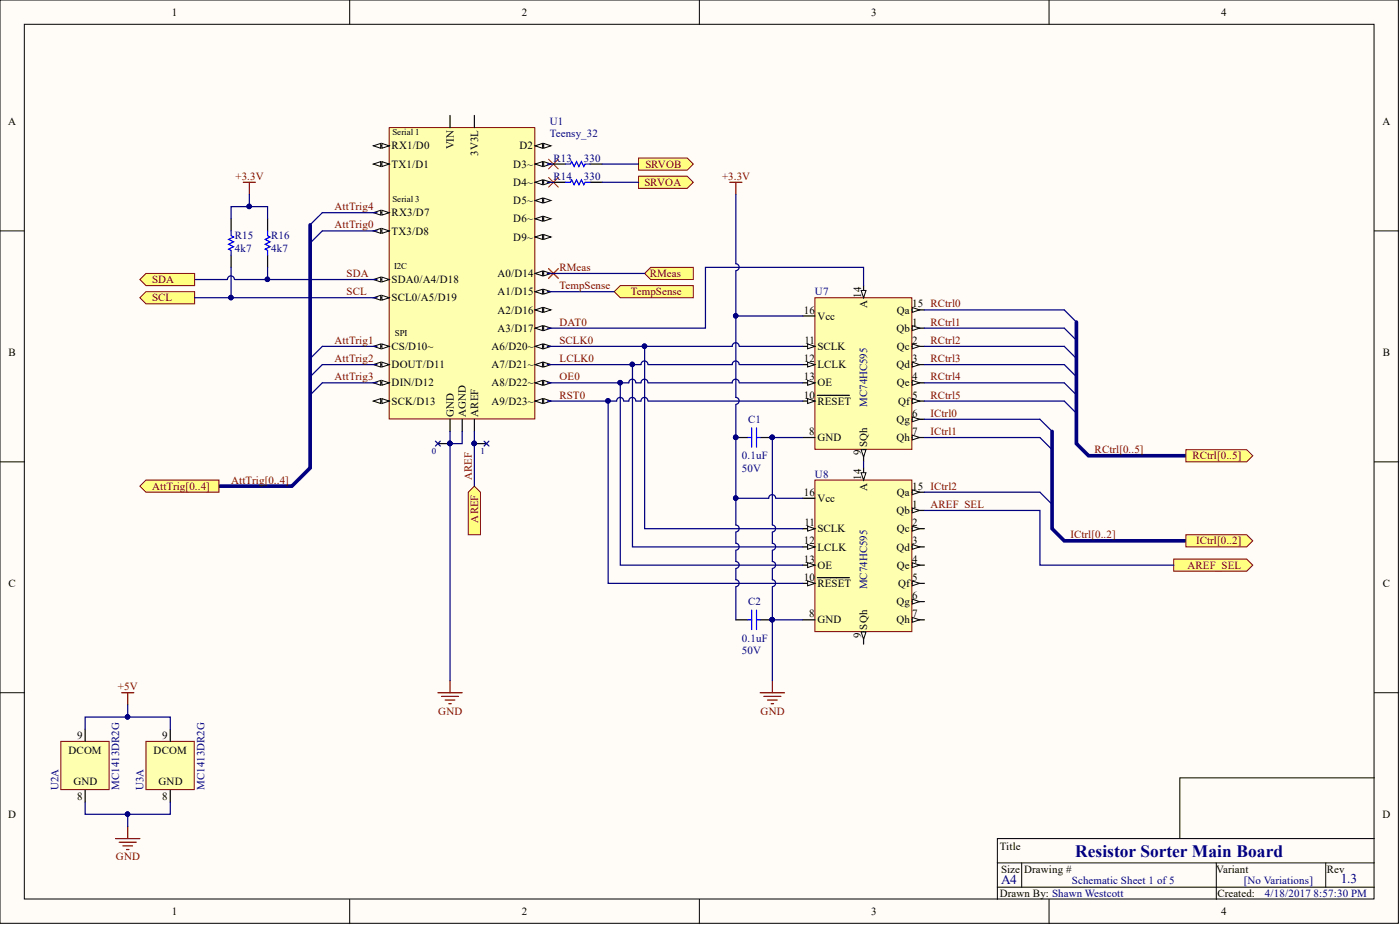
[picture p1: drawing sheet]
<svg xmlns="http://www.w3.org/2000/svg" width="292mm" height="193mm" viewBox="0 0 292 193" stroke-linecap="round" stroke-linejoin="round" font-family="sans-serif">
<defs><g id="words">
<text font-size="3.6" fill="#000080" x="224.3" y="178.7">Resistor Sorter Main Board</text>
<g font-size="2.8" fill="#000080">
<text x="208.9" y="184.5">A4</text>
<text x="279.7" y="184.2">1.3</text>
</g>
<g font-size="2.3">
<text x="35.9" y="3.3">1</text>
<text x="108.9" y="3.3">2</text>
<text x="181.8" y="3.3">3</text>
<text x="254.8" y="3.3">4</text>
<text x="1.7" y="26.1">A</text>
<text x="288.5" y="26.1">A</text>
<text x="81.7" y="31.2">RX1/D0</text>
<text x="81.7" y="35">TX1/D1</text>
<text x="94.7" y="31.2" transform="rotate(-90 94.7 31.2)">VIN</text>
<text x="99.7" y="32.5" transform="rotate(-90 99.7 32.5)">3V3L</text>
<text x="107.1" y="35">D3~</text>
<text x="108.4" y="31.2">D2</text>
<text x="107.1" y="38.8">D4~</text>
<text x="81.7" y="45.1">RX3/D7</text>
<text x="107.1" y="42.6">D5~</text>
<text x="107.1" y="46.4">D6~</text>
<text x="81.7" y="48.9">TX3/D8</text>
<text x="107.1" y="50.2">D9~</text>
<text x="81.7" y="59.1">SDA0/A4/D18</text>
<text x="103.8" y="57.8">A0/D14</text>
<text x="81.7" y="62.9">SCL0/A5/D19</text>
<text x="103.8" y="61.6">A1/D15</text>
<text x="103.8" y="65.4">A2/D16</text>
<text x="167.7" y="65.4">16</text>
<text x="179.7" y="62.1" transform="rotate(-90 179.7 62.1)">14</text>
<text x="180.9" y="64.3" transform="rotate(-90 180.9 64.3)">A</text>
<text x="187.1" y="65.4">Qa</text>
<text x="190.3" y="64.1">15 RCtrl0</text>
<text x="103.8" y="69.2">A3/D17</text>
<text x="167.8" y="71.8">11</text>
<text x="170.5" y="66.7">Vcc</text>
<text x="187" y="69.2">Qb</text>
<text x="190.3" y="67.9">1</text>
<text x="190.3" y="71.8">2</text>
<text x="1.8" y="74.3">B</text>
<text x="81.7" y="73">CS/D10~</text>
<text x="81.7" y="76.8">DOUT/D11</text>
<text x="102.5" y="73">A6/D20~</text>
<text x="102.5" y="76.8">A7/D21~</text>
<text x="167.7" y="75.6">12</text>
<text x="170.5" y="73">SCLK</text>
<text x="170.5" y="76.8">LCLK</text>
<text x="187" y="76.8">Qd</text>
<text x="187.1" y="73">Qc</text>
<text x="190.3" y="75.6">3</text>
<text x="288.5" y="74.3">B</text>
<text x="81.7" y="80.6">DIN/D12</text>
<text x="102.5" y="80.6">A8/D22~</text>
<text x="167.7" y="83.2">10</text>
<text x="167.7" y="79.4">13</text>
<text x="170.5" y="80.6">OE</text>
<text x="187.1" y="80.6">Qe</text>
<text x="190.3" y="79.4">4</text>
<text x="190.3" y="83.2">5</text>
<text x="81.7" y="84.4">SCK/D13</text>
<text x="94.7" y="87" transform="rotate(-90 94.7 87)">GND</text>
<text x="97.2" y="87" transform="rotate(-90 97.2 87)">AGND</text>
<text x="99.7" y="87" transform="rotate(-90 99.7 87)">AREF</text>
<text x="102.5" y="84.4">A9/D23~</text>
<text x="170.5" y="84.4">RESET</text>
<text x="187" y="88.2">Qg</text>
<text x="187.4" y="84.4">Qf</text>
<text x="190.3" y="87">6</text>
<text x="168.8" y="90.8">8</text>
<text x="170.5" y="92">GND</text>
<text x="179.7" y="95" transform="rotate(-90 179.7 95)">9</text>
<text x="180.9" y="93.3" transform="rotate(-90 180.9 93.3)">SQh</text>
<text x="187" y="92">Qh</text>
<text x="190.3" y="90.8">7</text>
<text x="179.7" y="100.1" transform="rotate(-90 179.7 100.1)">14</text>
<text x="167.7" y="103.4">16</text>
<text x="170.5" y="104.7">Vcc</text>
<text x="180.9" y="102.3" transform="rotate(-90 180.9 102.3)">A</text>
<text x="187" y="107.2">Qb</text>
<text x="187.1" y="103.4">Qa</text>
<text x="190.3" y="106">1</text>
<text x="190.3" y="102.2">15 ICtrl2</text>
<text x="167.7" y="113.6">12</text>
<text x="167.8" y="109.8">11</text>
<text x="170.5" y="111.1">SCLK</text>
<text x="187.1" y="111.1">Qc</text>
<text x="190.3" y="109.8">2</text>
<text x="190.3" y="113.6">3</text>
<text x="167.7" y="117.4">13</text>
<text x="170.5" y="114.9">LCLK</text>
<text x="170.5" y="118.7">OE</text>
<text x="187" y="114.9">Qd</text>
<text x="187.1" y="118.7">Qe</text>
<text x="190.3" y="117.4">4</text>
<text x="1.8" y="122.5">C</text>
<text x="167.7" y="121.2">10</text>
<text x="170.5" y="122.5">RESET</text>
<text x="187.4" y="122.5">Qf</text>
<text x="190.3" y="121.2">5</text>
<text x="190.3" y="125">6</text>
<text x="288.5" y="122.5">C</text>
<text x="168.8" y="128.8">8</text>
<text x="170.5" y="130.1">GND</text>
<text x="180.9" y="131.3" transform="rotate(-90 180.9 131.3)">SQh</text>
<text x="187" y="126.3">Qg</text>
<text x="187" y="130.1">Qh</text>
<text x="190.3" y="128.8">7</text>
<text x="179.7" y="133" transform="rotate(-90 179.7 133)">9</text>
<text x="16.1" y="154.2">9</text>
<text x="33.8" y="154.2">9</text>
<text x="14.3" y="157.2">DCOM</text>
<text x="32.1" y="157.2">DCOM</text>
<text x="15.3" y="163.8">GND</text>
<text x="16.1" y="166.8">8</text>
<text x="33.1" y="163.8">GND</text>
<text x="33.8" y="166.8">8</text>
<text x="1.7" y="170.6">D</text>
<text x="288.5" y="170.6">D</text>
<text x="208.6" y="177.2">Title</text>
<text x="208.9" y="182">Size</text>
<text x="213.7" y="182">Drawing #</text>
<text x="253.8" y="182">Variant</text>
<text x="276.9" y="182">Rev</text>
<text x="35.9" y="190.9">1</text>
<text x="108.9" y="190.9">2</text>
<text x="181.8" y="190.9">3</text>
<text x="208.6" y="187.1">Drawn By: Shawn Westcott</text>
<text x="254" y="187.1">Created:</text>
<text x="254.8" y="190.9">4</text>
</g>
<g font-size="2.3" fill="#000080">
<text x="114.7" y="26.1">U1</text>
<text x="114.7" y="28.6">Teensy_32</text>
<text x="115.5" y="33.7">R13</text>
<text x="121.8" y="33.7">330</text>
<text x="115.5" y="37.5">R14</text>
<text x="121.8" y="37.5">330</text>
<text x="49" y="52.5">4k7</text>
<text x="49" y="49.9">R15</text>
<text x="56.6" y="52.5">4k7</text>
<text x="56.6" y="49.9">R16</text>
<text x="170" y="61.6">U7</text>
<text x="156.1" y="88.2">C1</text>
<text x="180.9" y="84.9" transform="rotate(-90 180.9 84.9)">MC74HC595</text>
<text x="154.8" y="95.8">0.1uF</text>
<text x="154.8" y="98.4">50V</text>
<text x="170" y="99.6">U8</text>
<text x="180.9" y="123" transform="rotate(-90 180.9 123)">MC74HC595</text>
<text x="156.1" y="126.3">C2</text>
<text x="154.8" y="133.9">0.1uF</text>
<text x="154.8" y="136.4">50V</text>
<text x="12.2" y="164.8" transform="rotate(-90 12.2 164.8)">U2A</text>
<text x="24.9" y="164.8" transform="rotate(-90 24.9 164.8)">MC1413DR2G</text>
<text x="29.9" y="164.8" transform="rotate(-90 29.9 164.8)">U3A</text>
<text x="42.6" y="164.8" transform="rotate(-90 42.6 164.8)">MC1413DR2G</text>
<text x="223.7" y="184.3">Schematic Sheet 1 of 5</text>
<text x="259.5" y="184.3">[No Variations]</text>
<text x="263.9" y="187.1">4/18/2017</text>
<text x="274.1" y="187.1">8:57:30 PM</text>
</g>
<g font-size="2.3" fill="#800000">
<text x="134.7" y="35">SRVOB</text>
<text x="49.1" y="37.5">+3.3V</text>
<text x="134.5" y="38.8">SRVOA</text>
<text x="150.7" y="37.5">+3.3V</text>
<text x="69.8" y="43.9">AttTrig4</text>
<text x="69.8" y="47.7">AttTrig0</text>
<text x="31.7" y="59.1">SDA</text>
<text x="72.3" y="57.8">SDA</text>
<text x="116.7" y="56.5">RMeas</text>
<text x="135.6" y="57.8">RMeas</text>
<text x="31.7" y="62.9">SCL</text>
<text x="72.3" y="61.6">SCL</text>
<text x="116.7" y="60.3">TempSense</text>
<text x="131.6" y="61.6">TempSense</text>
<text x="69.8" y="71.8">AttTrig1</text>
<text x="116.7" y="71.8">SCLK0</text>
<text x="116.7" y="67.9">DAT0</text>
<text x="194.1" y="67.9">RCtrl1</text>
<text x="194.1" y="71.8">RCtrl2</text>
<text x="69.8" y="75.6">AttTrig2</text>
<text x="116.7" y="75.6">LCLK0</text>
<text x="194.1" y="75.6">RCtrl3</text>
<text x="69.8" y="79.4">AttTrig3</text>
<text x="116.7" y="79.4">OE0</text>
<text x="116.7" y="83.2">RST0</text>
<text x="194.1" y="79.4">RCtrl4</text>
<text x="194.1" y="83.2">RCtrl5</text>
<text x="194.1" y="87">ICtrl0</text>
<text x="194.1" y="90.8">ICtrl1</text>
<text x="228.4" y="94.6">RCtrl[0..5]</text>
<text x="248.8" y="95.8">RCtrl[0..5]</text>
<text x="48.2" y="100.9">AttTrig[0..4]</text>
<text x="98.5" y="100.1" transform="rotate(-90 98.5 100.1)">AREF</text>
<text x="31.7" y="102.2">AttTrig[0..4]</text>
<text x="194.1" y="106">AREF_SEL</text>
<text x="99.7" y="109" transform="rotate(-90 99.7 109)">AREF</text>
<text x="223.3" y="112.3">ICtrl[0..2]</text>
<text x="249.5" y="113.6">ICtrl[0..2]</text>
<text x="247.8" y="118.7">AREF_SEL</text>
<text x="24.6" y="144">+5V</text>
<text x="91.4" y="149.1">GND</text>
<text x="158.7" y="149.1">GND</text>
<text x="24.2" y="179.5">GND</text>
</g>
<g font-size="1.9">
<text x="81.9" y="28.2">Serial 1</text>
<text x="81.9" y="42.2">Serial 3</text>
<text x="82.2" y="56.1">I2C</text>
<text x="82.4" y="70.1">SPI</text>
</g>
<g font-size="1.9" fill="#000080">
<text x="90.1" y="94.7">0</text>
<text x="100.2" y="94.7">1</text>
</g>
</g></defs>
<g fill="#fffcf8" stroke="#000" stroke-width=".21">
<path d="M0 0h291.8v192.6h-291.8z"/>
<path d="M5.1 5.1h281.6v182.4h-281.6z"/>
</g>
<g fill="none" stroke="#000" stroke-width=".21">
<path d="M73 0v5.1M145.9 0v5.1M218.9 0v5.1M0 48.2h5.1M286.8 48.2h5M0 96.3h5.1M286.8 96.3h5M0 144.5h5.1M286.8 144.5h5M286.8 174.9h-78.7v5.1M286.8 162.3h-40.6v12.6M73 187.6v5.1"/>
<path d="M145.9 187.6v5.1M213.2 180v5.1M218.9 187.6v5.1M253.8 180v7.6M276.6 180v5.1M286.8 185.1h-78.7v2.5M286.8 180h-78.7v5.1"/>
</g>
<path d="M81.2 26.6h30.4v60.8h-30.4z" fill="#ffffb0" stroke="#800000" stroke-width=".21"/>
<path d="M78.7 30.4h2.5M93.9 87.5v2.5" fill="none" stroke="#000" stroke-width=".25"/>
<path d="M79.7 29.9l1.5 .5-1.5 .5z" fill="#fffcf8"/>
<path d="M79.7 29.9l1.5 .5-1.5 .5z" fill="none" stroke="#000" stroke-width=".21"/>
<path d="M77.9 30.4l1.5-.5v1z" fill="#fffcf8"/>
<path d="M77.9 30.4l1.5-.5v1z" fill="none" stroke="#000" stroke-width=".21"/>
<path d="M78.7 34.2h2.5" fill="none" stroke="#000" stroke-width=".25"/>
<path d="M79.7 33.7l1.5 .5-1.5 .5z" fill="#fffcf8"/>
<path d="M79.7 33.7l1.5 .5-1.5 .5z" fill="none" stroke="#000" stroke-width=".21"/>
<path d="M77.9 34.2l1.5-.5v1z" fill="#fffcf8"/>
<path d="M77.9 34.2l1.5-.5v1z" fill="none" stroke="#000" stroke-width=".21"/>
<path d="M111.7 30.4h2.5" fill="none" stroke="#000" stroke-width=".25"/>
<path d="M111.7 30.4l1.5-.5v1z" fill="#fffcf8"/>
<path d="M111.7 30.4l1.5-.5v1z" fill="none" stroke="#000" stroke-width=".21"/>
<path d="M113.4 29.9l1.6 .5-1.6 .5z" fill="#fffcf8"/>
<path d="M113.4 29.9l1.6 .5-1.6 .5z" fill="none" stroke="#000" stroke-width=".21"/>
<path d="M111.7 34.2h2.5" fill="none" stroke="#000" stroke-width=".25"/>
<path d="M111.7 34.2l1.5-.5v1z" fill="#fffcf8"/>
<path d="M111.7 34.2l1.5-.5v1z" fill="none" stroke="#000" stroke-width=".21"/>
<path d="M113.4 33.7l1.6 .5-1.6 .5z" fill="#fffcf8"/>
<path d="M113.4 33.7l1.6 .5-1.6 .5z" fill="none" stroke="#000" stroke-width=".21"/>
<path d="M111.7 38h2.5" fill="none" stroke="#000" stroke-width=".25"/>
<path d="M111.7 38l1.5-.5v1z" fill="#fffcf8"/>
<path d="M111.7 38l1.5-.5v1z" fill="none" stroke="#000" stroke-width=".21"/>
<path d="M113.4 37.5l1.6 .5-1.6 .5z" fill="#fffcf8"/>
<path d="M113.4 37.5l1.6 .5-1.6 .5z" fill="none" stroke="#000" stroke-width=".21"/>
<path d="M111.7 41.8h2.5" fill="none" stroke="#000" stroke-width=".25"/>
<path d="M111.7 41.8l1.5-.5v1z" fill="#fffcf8"/>
<path d="M111.7 41.8l1.5-.5v1z" fill="none" stroke="#000" stroke-width=".21"/>
<path d="M113.4 41.3l1.6 .5-1.6 .5z" fill="#fffcf8"/>
<path d="M113.4 41.3l1.6 .5-1.6 .5z" fill="none" stroke="#000" stroke-width=".21"/>
<path d="M111.7 45.6h2.5" fill="none" stroke="#000" stroke-width=".25"/>
<path d="M111.7 45.6l1.5-.5v1z" fill="#fffcf8"/>
<path d="M111.7 45.6l1.5-.5v1z" fill="none" stroke="#000" stroke-width=".21"/>
<path d="M113.4 45.1l1.6 .5-1.6 .5z" fill="#fffcf8"/>
<path d="M113.4 45.1l1.6 .5-1.6 .5z" fill="none" stroke="#000" stroke-width=".21"/>
<path d="M78.7 44.4h2.5" fill="none" stroke="#000" stroke-width=".25"/>
<path d="M79.7 43.9l1.5 .5-1.5 .5z" fill="#fffcf8"/>
<path d="M79.7 43.9l1.5 .5-1.5 .5z" fill="none" stroke="#000" stroke-width=".21"/>
<path d="M77.9 44.4l1.5-.5v1z" fill="#fffcf8"/>
<path d="M77.9 44.4l1.5-.5v1z" fill="none" stroke="#000" stroke-width=".21"/>
<path d="M78.7 48.2h2.5" fill="none" stroke="#000" stroke-width=".25"/>
<path d="M79.7 47.7l1.5 .5-1.5 .5z" fill="#fffcf8"/>
<path d="M79.7 47.7l1.5 .5-1.5 .5z" fill="none" stroke="#000" stroke-width=".21"/>
<path d="M77.9 48.2l1.5-.5v1z" fill="#fffcf8"/>
<path d="M77.9 48.2l1.5-.5v1z" fill="none" stroke="#000" stroke-width=".21"/>
<path d="M111.7 49.4h2.5" fill="none" stroke="#000" stroke-width=".25"/>
<path d="M111.7 49.4l1.5-.5v1z" fill="#fffcf8"/>
<path d="M111.7 49.4l1.5-.5v1z" fill="none" stroke="#000" stroke-width=".21"/>
<path d="M113.4 48.9l1.6 .5-1.6 .5z" fill="#fffcf8"/>
<path d="M113.4 48.9l1.6 .5-1.6 .5z" fill="none" stroke="#000" stroke-width=".21"/>
<path d="M78.7 72.3h2.5" fill="none" stroke="#000" stroke-width=".25"/>
<path d="M79.7 71.8l1.5 .5-1.5 .5z" fill="#fffcf8"/>
<path d="M79.7 71.8l1.5 .5-1.5 .5z" fill="none" stroke="#000" stroke-width=".21"/>
<path d="M77.9 72.3l1.5-.5v1z" fill="#fffcf8"/>
<path d="M77.9 72.3l1.5-.5v1z" fill="none" stroke="#000" stroke-width=".21"/>
<path d="M78.7 76.1h2.5" fill="none" stroke="#000" stroke-width=".25"/>
<path d="M79.7 75.6l1.5 .5-1.5 .5z" fill="#fffcf8"/>
<path d="M79.7 75.6l1.5 .5-1.5 .5z" fill="none" stroke="#000" stroke-width=".21"/>
<path d="M77.9 76.1l1.5-.5v1z" fill="#fffcf8"/>
<path d="M77.9 76.1l1.5-.5v1z" fill="none" stroke="#000" stroke-width=".21"/>
<path d="M78.7 79.9h2.5" fill="none" stroke="#000" stroke-width=".25"/>
<path d="M79.7 79.4l1.5 .5-1.5 .5z" fill="#fffcf8"/>
<path d="M79.7 79.4l1.5 .5-1.5 .5z" fill="none" stroke="#000" stroke-width=".21"/>
<path d="M77.9 79.9l1.5-.5v1z" fill="#fffcf8"/>
<path d="M77.9 79.9l1.5-.5v1z" fill="none" stroke="#000" stroke-width=".21"/>
<path d="M78.7 83.7h2.5" fill="none" stroke="#000" stroke-width=".25"/>
<path d="M79.7 83.2l1.5 .5-1.5 .5z" fill="#fffcf8"/>
<path d="M79.7 83.2l1.5 .5-1.5 .5z" fill="none" stroke="#000" stroke-width=".21"/>
<path d="M77.9 83.7l1.5-.5v1z" fill="#fffcf8"/>
<path d="M77.9 83.7l1.5-.5v1z" fill="none" stroke="#000" stroke-width=".21"/>
<path d="M111.7 57h2.5" fill="none" stroke="#000" stroke-width=".25"/>
<path d="M111.7 57l1.5-.5v1.1z" fill="#fffcf8"/>
<path d="M111.7 57l1.5-.5v1.1z" fill="none" stroke="#000" stroke-width=".21"/>
<path d="M113.4 56.5l1.6 .5-1.6 .6z" fill="#fffcf8"/>
<path d="M113.4 56.5l1.6 .5-1.6 .6z" fill="none" stroke="#000" stroke-width=".21"/>
<path d="M111.7 60.8h2.5" fill="none" stroke="#000" stroke-width=".25"/>
<path d="M111.7 60.8l1.5-.5v1.1z" fill="#fffcf8"/>
<path d="M111.7 60.8l1.5-.5v1.1z" fill="none" stroke="#000" stroke-width=".21"/>
<path d="M113.4 60.3l1.6 .5-1.6 .6z" fill="#fffcf8"/>
<path d="M113.4 60.3l1.6 .5-1.6 .6z" fill="none" stroke="#000" stroke-width=".21"/>
<path d="M111.7 64.7h2.5" fill="none" stroke="#000" stroke-width=".25"/>
<path d="M111.7 64.7l1.5-.6v1.1z" fill="#fffcf8"/>
<path d="M111.7 64.7l1.5-.6v1.1z" fill="none" stroke="#000" stroke-width=".21"/>
<path d="M113.4 64.1l1.6 .6-1.6 .5z" fill="#fffcf8"/>
<path d="M113.4 64.1l1.6 .6-1.6 .5z" fill="none" stroke="#000" stroke-width=".21"/>
<path d="M111.7 68.5h2.5" fill="none" stroke="#000" stroke-width=".25"/>
<path d="M111.7 68.5l1.5-.6v1.1z" fill="#fffcf8"/>
<path d="M111.7 68.5l1.5-.6v1.1z" fill="none" stroke="#000" stroke-width=".21"/>
<path d="M113.4 67.9l1.6 .6-1.6 .5z" fill="#fffcf8"/>
<path d="M113.4 67.9l1.6 .6-1.6 .5z" fill="none" stroke="#000" stroke-width=".21"/>
<path d="M78.7 58.3h2.5" fill="none" stroke="#000" stroke-width=".25"/>
<path d="M79.7 57.8l1.5 .5-1.5 .5z" fill="#fffcf8"/>
<path d="M79.7 57.8l1.5 .5-1.5 .5z" fill="none" stroke="#000" stroke-width=".21"/>
<path d="M77.9 58.3l1.5-.5v1z" fill="#fffcf8"/>
<path d="M77.9 58.3l1.5-.5v1z" fill="none" stroke="#000" stroke-width=".21"/>
<path d="M78.7 62.1h2.5" fill="none" stroke="#000" stroke-width=".25"/>
<path d="M79.7 61.6l1.5 .5-1.5 .5z" fill="#fffcf8"/>
<path d="M79.7 61.6l1.5 .5-1.5 .5z" fill="none" stroke="#000" stroke-width=".21"/>
<path d="M77.9 62.1l1.5-.5v1z" fill="#fffcf8"/>
<path d="M77.9 62.1l1.5-.5v1z" fill="none" stroke="#000" stroke-width=".21"/>
<path d="M111.7 72.3h2.5" fill="none" stroke="#000" stroke-width=".25"/>
<path d="M111.7 72.3l1.5-.5v1z" fill="#fffcf8"/>
<path d="M111.7 72.3l1.5-.5v1z" fill="none" stroke="#000" stroke-width=".21"/>
<path d="M113.4 71.8l1.6 .5-1.6 .5z" fill="#fffcf8"/>
<path d="M113.4 71.8l1.6 .5-1.6 .5z" fill="none" stroke="#000" stroke-width=".21"/>
<path d="M111.7 76.1h2.5" fill="none" stroke="#000" stroke-width=".25"/>
<path d="M111.7 76.1l1.5-.5v1z" fill="#fffcf8"/>
<path d="M111.7 76.1l1.5-.5v1z" fill="none" stroke="#000" stroke-width=".21"/>
<path d="M113.4 75.6l1.6 .5-1.6 .5z" fill="#fffcf8"/>
<path d="M113.4 75.6l1.6 .5-1.6 .5z" fill="none" stroke="#000" stroke-width=".21"/>
<path d="M111.7 79.9h2.5" fill="none" stroke="#000" stroke-width=".25"/>
<path d="M111.7 79.9l1.5-.5v1z" fill="#fffcf8"/>
<path d="M111.7 79.9l1.5-.5v1z" fill="none" stroke="#000" stroke-width=".21"/>
<path d="M113.4 79.4l1.6 .5-1.6 .5z" fill="#fffcf8"/>
<path d="M113.4 79.4l1.6 .5-1.6 .5z" fill="none" stroke="#000" stroke-width=".21"/>
<path d="M111.7 83.7h2.5" fill="none" stroke="#000" stroke-width=".25"/>
<path d="M111.7 83.7l1.5-.5v1z" fill="#fffcf8"/>
<path d="M111.7 83.7l1.5-.5v1z" fill="none" stroke="#000" stroke-width=".21"/>
<path d="M113.4 83.2l1.6 .5-1.6 .5z" fill="#fffcf8"/>
<path d="M113.4 83.2l1.6 .5-1.6 .5z" fill="none" stroke="#000" stroke-width=".21"/>
<path d="M93.9 24.1v2.5M99 24.1v2.5M96.4 87.5v2.5M99 87.5v2.5" fill="none" stroke="#000" stroke-width=".25"/>
<path d="M12.7 154.7h10.1v10h-10.1z" fill="#ffffb0" stroke="#800000" stroke-width=".21"/>
<path d="M17.8 152.1v2.6M17.8 164.8v2.5" fill="none" stroke="#000" stroke-width=".25"/>
<path d="M30.5 154.7h10v10h-10z" fill="#ffffb0" stroke="#800000" stroke-width=".21"/>
<path d="M35.5 152.1v2.6M35.5 164.8v2.5" fill="none" stroke="#000" stroke-width=".25"/>
<path d="M24.1 174.9h5.1M24.9 175.7h3.5M25.6 176.5h2.1M26.4 177.2h.5M26.6 172.4v2.5" fill="none" stroke="#800000" stroke-width=".25"/>
<path d="M170 62.1h20.3v31.6h-20.3z" fill="#ffffb0" stroke="#800000" stroke-width=".21"/>
<path d="M167.5 65.9h2.5M190.3 68.5h2.6M167.5 91.3h2.5" fill="none" stroke="#000" stroke-width=".25"/>
<path d="M190.3 67.9l1.6 .6-1.6 .5z" fill="#fffcf8"/>
<path d="M190.3 67.9l1.6 .6-1.6 .5z" fill="none" stroke="#000" stroke-width=".21"/>
<path d="M190.3 72.3h2.6" fill="none" stroke="#000" stroke-width=".25"/>
<path d="M190.3 71.8l1.6 .5-1.6 .5z" fill="#fffcf8"/>
<path d="M190.3 71.8l1.6 .5-1.6 .5z" fill="none" stroke="#000" stroke-width=".21"/>
<path d="M190.3 76.1h2.6" fill="none" stroke="#000" stroke-width=".25"/>
<path d="M190.3 75.6l1.6 .5-1.6 .5z" fill="#fffcf8"/>
<path d="M190.3 75.6l1.6 .5-1.6 .5z" fill="none" stroke="#000" stroke-width=".21"/>
<path d="M190.3 79.9h2.6" fill="none" stroke="#000" stroke-width=".25"/>
<path d="M190.3 79.4l1.6 .5-1.6 .5z" fill="#fffcf8"/>
<path d="M190.3 79.4l1.6 .5-1.6 .5z" fill="none" stroke="#000" stroke-width=".21"/>
<path d="M190.3 83.7h2.6" fill="none" stroke="#000" stroke-width=".25"/>
<path d="M190.3 83.2l1.6 .5-1.6 .5z" fill="#fffcf8"/>
<path d="M190.3 83.2l1.6 .5-1.6 .5z" fill="none" stroke="#000" stroke-width=".21"/>
<path d="M190.3 87.5h2.6" fill="none" stroke="#000" stroke-width=".25"/>
<path d="M190.3 87l1.6 .5-1.6 .5z" fill="#fffcf8"/>
<path d="M190.3 87l1.6 .5-1.6 .5z" fill="none" stroke="#000" stroke-width=".21"/>
<path d="M190.3 91.3h2.6" fill="none" stroke="#000" stroke-width=".25"/>
<path d="M190.3 90.8l1.6 .5-1.6 .5z" fill="#fffcf8"/>
<path d="M190.3 90.8l1.6 .5-1.6 .5z" fill="none" stroke="#000" stroke-width=".21"/>
<path d="M180.2 93.8v2.5" fill="none" stroke="#000" stroke-width=".25"/>
<path d="M179.7 93.8h1l-.5 1.5z" fill="#fffcf8"/>
<path d="M179.7 93.8h1l-.5 1.5z" fill="none" stroke="#000" stroke-width=".21"/>
<path d="M167.5 83.7h2.5" fill="none" stroke="#000" stroke-width=".25"/>
<path d="M168.5 83.2l1.5 .5-1.5 .5z" fill="#fffcf8"/>
<path d="M168.5 83.2l1.5 .5-1.5 .5z" fill="none" stroke="#000" stroke-width=".21"/>
<path d="M167.5 72.3h2.5M170.5 82.5h6.7" fill="none" stroke="#000" stroke-width=".25"/>
<path d="M168.5 71.8l1.5 .5-1.5 .5z" fill="#fffcf8"/>
<path d="M168.5 71.8l1.5 .5-1.5 .5z" fill="none" stroke="#000" stroke-width=".21"/>
<path d="M167.5 76.1h2.5" fill="none" stroke="#000" stroke-width=".25"/>
<path d="M168.5 75.6l1.5 .5-1.5 .5z" fill="#fffcf8"/>
<path d="M168.5 75.6l1.5 .5-1.5 .5z" fill="none" stroke="#000" stroke-width=".21"/>
<path d="M167.5 79.9h2.5" fill="none" stroke="#000" stroke-width=".25"/>
<path d="M168.5 79.4l1.5 .5-1.5 .5z" fill="#fffcf8"/>
<path d="M168.5 79.4l1.5 .5-1.5 .5z" fill="none" stroke="#000" stroke-width=".21"/>
<path d="M180.2 59.6v2.5" fill="none" stroke="#000" stroke-width=".25"/>
<path d="M179.7 60.6h1l-.5 1.5z" fill="#fffcf8"/>
<path d="M179.7 60.6h1l-.5 1.5z" fill="none" stroke="#000" stroke-width=".21"/>
<path d="M190.3 64.7h2.6" fill="none" stroke="#000" stroke-width=".25"/>
<path d="M190.3 64.1l1.6 .6-1.6 .5z" fill="#fffcf8"/>
<path d="M190.3 64.1l1.6 .6-1.6 .5z" fill="none" stroke="#000" stroke-width=".21"/>
<path d="M170 100.1h20.3v31.7h-20.3z" fill="#ffffb0" stroke="#800000" stroke-width=".21"/>
<path d="M167.5 104h2.5M190.3 106.5h2.6M167.5 129.3h2.5" fill="none" stroke="#000" stroke-width=".25"/>
<path d="M190.3 106l1.6 .5-1.6 .5z" fill="#fffcf8"/>
<path d="M190.3 106l1.6 .5-1.6 .5z" fill="none" stroke="#000" stroke-width=".21"/>
<path d="M190.3 110.3h2.6" fill="none" stroke="#000" stroke-width=".25"/>
<path d="M190.3 109.8l1.6 .5-1.6 .5z" fill="#fffcf8"/>
<path d="M190.3 109.8l1.6 .5-1.6 .5z" fill="none" stroke="#000" stroke-width=".21"/>
<path d="M190.3 114.1h2.6" fill="none" stroke="#000" stroke-width=".25"/>
<path d="M190.3 113.6l1.6 .5-1.6 .5z" fill="#fffcf8"/>
<path d="M190.3 113.6l1.6 .5-1.6 .5z" fill="none" stroke="#000" stroke-width=".21"/>
<path d="M190.3 117.9h2.6" fill="none" stroke="#000" stroke-width=".25"/>
<path d="M190.3 117.4l1.6 .5-1.6 .5z" fill="#fffcf8"/>
<path d="M190.3 117.4l1.6 .5-1.6 .5z" fill="none" stroke="#000" stroke-width=".21"/>
<path d="M190.3 121.7h2.6" fill="none" stroke="#000" stroke-width=".25"/>
<path d="M190.3 121.2l1.6 .5-1.6 .5z" fill="#fffcf8"/>
<path d="M190.3 121.2l1.6 .5-1.6 .5z" fill="none" stroke="#000" stroke-width=".21"/>
<path d="M190.3 125.5h2.6" fill="none" stroke="#000" stroke-width=".25"/>
<path d="M190.3 125l1.6 .5-1.6 .5z" fill="#fffcf8"/>
<path d="M190.3 125l1.6 .5-1.6 .5z" fill="none" stroke="#000" stroke-width=".21"/>
<path d="M190.3 129.3h2.6" fill="none" stroke="#000" stroke-width=".25"/>
<path d="M190.3 128.8l1.6 .5-1.6 .5z" fill="#fffcf8"/>
<path d="M190.3 128.8l1.6 .5-1.6 .5z" fill="none" stroke="#000" stroke-width=".21"/>
<path d="M180.2 131.8v2.6" fill="none" stroke="#000" stroke-width=".25"/>
<path d="M179.7 131.8h1l-.5 1.6z" fill="#fffcf8"/>
<path d="M179.7 131.8h1l-.5 1.6z" fill="none" stroke="#000" stroke-width=".21"/>
<path d="M167.5 121.7h2.5" fill="none" stroke="#000" stroke-width=".25"/>
<path d="M168.5 121.2l1.5 .5-1.5 .5z" fill="#fffcf8"/>
<path d="M168.5 121.2l1.5 .5-1.5 .5z" fill="none" stroke="#000" stroke-width=".21"/>
<path d="M167.5 110.3h2.5M170.5 120.5h6.7" fill="none" stroke="#000" stroke-width=".25"/>
<path d="M168.5 109.8l1.5 .5-1.5 .5z" fill="#fffcf8"/>
<path d="M168.5 109.8l1.5 .5-1.5 .5z" fill="none" stroke="#000" stroke-width=".21"/>
<path d="M167.5 114.1h2.5" fill="none" stroke="#000" stroke-width=".25"/>
<path d="M168.5 113.6l1.5 .5-1.5 .5z" fill="#fffcf8"/>
<path d="M168.5 113.6l1.5 .5-1.5 .5z" fill="none" stroke="#000" stroke-width=".21"/>
<path d="M167.5 117.9h2.5" fill="none" stroke="#000" stroke-width=".25"/>
<path d="M168.5 117.4l1.5 .5-1.5 .5z" fill="#fffcf8"/>
<path d="M168.5 117.4l1.5 .5-1.5 .5z" fill="none" stroke="#000" stroke-width=".21"/>
<path d="M180.2 97.6v2.5" fill="none" stroke="#000" stroke-width=".25"/>
<path d="M179.7 98.6h1l-.5 1.5z" fill="#fffcf8"/>
<path d="M179.7 98.6h1l-.5 1.5z" fill="none" stroke="#000" stroke-width=".21"/>
<path d="M190.3 102.7h2.6" fill="none" stroke="#000" stroke-width=".25"/>
<path d="M190.3 102.2l1.6 .5-1.6 .5z" fill="#fffcf8"/>
<path d="M190.3 102.2l1.6 .5-1.6 .5z" fill="none" stroke="#000" stroke-width=".21"/>
<g fill="none" stroke="#000080" stroke-width=".25">
<path d="M129.4 79.9v38h38.1M132 76.1v38h35.5M134.5 72.3v38h33M222 64.7l2.6 2.5M222 68.5l2.6 2.5M222 72.3l2.6 2.5M222 76.1l2.6 2.5M222 79.9l2.6 2.5M126.9 83.7v38h40.6M180.2 96.3v1.3M217 87.5l2.5 2.5M217 91.3l2.5 2.5"/>
<path d="M222 83.7l2.6 2.5M217 102.7l2.5 2.5"/>
</g>
<g fill="#000080" stroke="#000080" stroke-width=".21">
<circle cx="126.8" cy="83.6" r=".47"/>
<circle cx="129.4" cy="79.8" r=".47"/>
<circle cx="131.9" cy="76" r=".47"/>
<circle cx="134.5" cy="72.2" r=".47"/>
</g>
<path d="M91.4 144.5h5M92.1 145.3h3.6M92.9 146h2M93.6 146.8h.5M93.9 142v2.5" fill="none" stroke="#800000" stroke-width=".25"/>
<path d="M224.6 67.2v25.3l2.5 2.6h20.3M219.5 90v20.3l2.5 2.5h25.4" fill="none" stroke="#000080" stroke-width=".76"/>
<g fill="#ffff80" stroke="#800000" stroke-width=".21">
<path d="M247.4 93.8h12.7l1.3 1.3-1.3 1.2h-12.7z" fill-rule="evenodd"/>
<path d="M247.4 111.6h12.7l1.3 1.2-1.3 1.3h-12.7z" fill-rule="evenodd"/>
<path d="M134.5 57l1.3-1.2h8.8v2.5h-8.8z" fill-rule="evenodd"/>
<path d="M244.9 116.6h15.2l1.3 1.3-1.3 1.3h-15.2z" fill-rule="evenodd"/>
<path d="M97.7 102.7l1.3-1.3 1.2 1.3v8.9h-2.5z" fill-rule="evenodd"/>
</g>
<path d="M114.5 56l2 2.1M116.5 56l-2 2.1" fill="none" stroke="#f00" stroke-width=".21"/>
<g fill="#ffff80" stroke="#800000" stroke-width=".21">
<path d="M133.2 36.8h10.2l1.2 1.2-1.2 1.3h-10.2z" fill-rule="evenodd"/>
<path d="M133.2 33h10.2l1.2 1.2-1.2 1.3h-10.2z" fill-rule="evenodd"/>
</g>
<path d="M114.5 37l2 2M114.5 33.2l2 2M116.5 37l-2 2M116.5 33.2l-2 2M114.5 56l2 2.1M116.5 56l-2 2.1" fill="none" stroke="#f00" stroke-width=".21"/>
<g fill="none" stroke="#000080" stroke-width=".25">
<path d="M114.2 38h1.3M114.2 34.2h1.3M125.6 38h7.6M125.6 34.2h7.6M48.2 45.6v-2.5h7.6v2.5M48.2 55.8v6.3M48.9 58.3a.72 .72 0 0 0-.7-.7 .72 .72 0 0 0-.7 .7h-6.9M49 58.3h6.8M52 40.6v2.5M55.8 55.8v2.5h22.9M114.2 57h20.3M153.5 56.5v9.4h14"/>
<path d="M153.5 40.6v14.4a.72 .72 0 0 1 .7 .7 .72 .72 0 0 1-.7 .8M180.2 59.6v-3.8h-33v12.7h-33M130.1 83.7a.72 .72 0 0 0-.7-.8 .72 .72 0 0 0-.7 .8h-14.5M132.6 83.7a.72 .72 0 0 0-.7-.8 .72 .72 0 0 0-.7 .8h-1M135.2 83.7a.72 .72 0 0 0-.7-.8 .72 .72 0 0 0-.8 .8h-1M135.3 83.7h32.2M167.5 91.3h-6.4v18.2a.72 .72 0 0 1 .7 .8 .72 .72 0 0 1-.7 .7M153.5 104v5.5a.72 .72 0 0 1 .7 .8 .72 .72 0 0 1-.7 .7M153.5 111.1v2.2a.72 .72 0 0 1 .7 .8 .72 .72 0 0 1-.7 .7M153.5 114.9v2.2a.72 .72 0 0 1 .7 .8 .72 .72 0 0 1-.7 .7M153.5 118.7v2.2a.72 .72 0 0 1 .7 .8 .72 .72 0 0 1-.7 .7M161.1 111.1v2.2a.72 .72 0 0 1 .7 .8 .72 .72 0 0 1-.7 .7"/>
<path d="M161.1 114.9v2.2a.72 .72 0 0 1 .7 .8 .72 .72 0 0 1-.7 .7M161.1 118.7v2.2a.72 .72 0 0 1 .7 .8 .72 .72 0 0 1-.7 .7M153.5 122.5v6.8M161.1 122.5v6.8h6.4M161.1 129.3v12.7M17.8 152.1v-2.5h17.7v2.5M26.6 147.1v2.5M17.8 167.3v2.6h17.7v-2.6M26.6 169.9v2.5"/>
</g>
<path d="M115.5 38h2.5M115.5 34.2h2.5M123.1 38h2.5M123.1 34.2h2.5M48.2 45.6v2.6M48.2 53.2v2.6M55.8 45.6v2.6M55.8 53.2v2.6M153.5 91.3h2.6M158.6 91.3h2.5M153.5 129.3h2.6M158.6 129.3h2.5" fill="none" stroke="#000" stroke-width=".25"/>
<path d="M118 38h1l.3-.5 .5 1 .5-1 .5 1 .5-1 .5 1 .3-.5h1M118 34.2h1l.3-.5 .5 1 .5-1 .5 1 .5-1 .5 1 .3-.5h1M48.2 48.2v1l.5 .2-1 .5 1 .6-1 .5 1 .5-1 .5 .5 .2v1M55.8 48.2v1l.5 .2-1 .5 1 .6-1 .5 1 .5-1 .5 .5 .2v1M156.1 91.3h.7M156.8 89.2v4.1M157.8 89.2v4.1M157.8 91.3h.8M156.1 129.3h.7M156.8 127.3v4M157.8 127.3v4M157.8 129.3h.8" fill="none" stroke="#00f" stroke-width=".25"/>
<path d="M50.8 38h2.5M52 38v2.6M152.3 38h2.5M153.5 38v2.6M25.4 144.5h2.5M26.6 144.5v2.6M158.6 144.5h5.1M159.4 145.3h3.5M160.1 146h2.1M160.9 146.8h.5M161.1 142v2.5" fill="none" stroke="#800000" stroke-width=".25"/>
<g fill="#000080" stroke="#000080" stroke-width=".21">
<circle cx="126.8" cy="83.6" r=".47"/>
<circle cx="161.1" cy="129.3" r=".47"/>
<circle cx="161.1" cy="91.2" r=".47"/>
<circle cx="153.5" cy="91.2" r=".47"/>
<circle cx="153.5" cy="65.9" r=".47"/>
<circle cx="153.5" cy="103.9" r=".47"/>
<circle cx="26.6" cy="169.8" r=".47"/>
<circle cx="26.6" cy="149.6" r=".47"/>
<circle cx="55.8" cy="58.3" r=".47"/>
<circle cx="48.2" cy="62.1" r=".47"/>
<circle cx="52" cy="43.1" r=".47"/>
</g>
<g fill="#ffff80" stroke="#800000" stroke-width=".21">
<path d="M29.2 58.3l1.3-1.3h10.1v2.6h-10.1z" fill-rule="evenodd"/>
<path d="M29.2 62.1l1.3-1.3h10.1v2.6h-10.1z" fill-rule="evenodd"/>
</g>
<path d="M153.5 65.9v17a.72 .72 0 0 1 .7 .7 .72 .72 0 0 1-.7 .8M153.5 84.4v19.6h6.9a.72 .72 0 0 1 .7-.8 .72 .72 0 0 1 .7 .7M161.9 104h5.6" fill="none" stroke="#000080" stroke-width=".25"/>
<g fill="#000080" stroke="#000080" stroke-width=".21">
<circle cx="153.5" cy="103.9" r=".47"/>
<circle cx="153.5" cy="91.2" r=".47"/>
<circle cx="153.5" cy="65.9" r=".47"/>
</g>
<path d="M128.2 60.8l1.2-1.2h15.2v2.5h-15.2z" fill-rule="evenodd" fill="#ffff80" stroke="#800000" stroke-width=".21"/>
<path d="M78.7 48.2h-11.5l-2.5 2.5M78.7 44.4h-11.5l-2.5 2.5M78.7 72.3h-11.5l-2.5 2.5M78.7 76.1h-11.5l-2.5 2.5M78.7 79.9h-11.5l-2.5 2.5M114.2 60.8h14" fill="none" stroke="#000080" stroke-width=".25"/>
<path d="M64.7 46.9v50.7l-3.8 3.8h-15.2" fill="none" stroke="#000080" stroke-width=".76"/>
<path d="M29.2 101.4l1.3-1.3h15.2v2.6h-15.2z" fill-rule="evenodd" fill="#ffff80" stroke="#800000" stroke-width=".21"/>
<g fill="none" stroke="#000080" stroke-width=".25">
<path d="M40.6 62.1h38.1M132.6 79.9a.72 .72 0 0 0-.7-.8 .72 .72 0 0 0-.7 .8h-17M135.2 79.9a.72 .72 0 0 0-.7-.8 .72 .72 0 0 0-.8 .8h-1M135.2 76.1a.72 .72 0 0 0-.7-.8 .72 .72 0 0 0-.8 .8h-19.5M154.2 79.9a.72 .72 0 0 0-.7-.8 .72 .72 0 0 0-.7 .8h-17.5M154.2 76.1a.72 .72 0 0 0-.7-.8 .72 .72 0 0 0-.7 .8h-17.5M154.2 72.3a.72 .72 0 0 0-.7-.8 .72 .72 0 0 0-.7 .8h-38.6M154.3 79.9h13.2M154.3 76.1h13.2M154.3 72.3h13.2M192.9 79.9h29.1M192.9 76.1h29.1"/>
<path d="M192.9 72.3h29.1M192.9 68.5h29.1M192.9 64.7h29.1M93.9 90v52M96.4 90v2.5h-2.5M99 90v11.4M192.9 91.3h24.1M192.9 87.5h24.1M192.9 83.7h29.1M192.9 106.5h24.1v11.4h27.9M192.9 102.7h24.1"/>
</g>
<g fill="#000080" stroke="#000080" stroke-width=".21">
<circle cx="48.2" cy="62.1" r=".47"/>
<circle cx="93.9" cy="92.5" r=".47"/>
<circle cx="129.4" cy="79.8" r=".47"/>
<circle cx="98.9" cy="92.5" r=".47"/>
<circle cx="131.9" cy="76" r=".47"/>
<circle cx="134.5" cy="72.2" r=".47"/>
</g>
<path d="M91.4 92.5h2.5M99 92.5h2.5" fill="none" stroke="#000" stroke-width=".25"/>
<path d="M90.8 92l1.1 1M91.9 92l-1.1 1M101 92l1 1M102 92l-1 1" fill="none" stroke="#0c0087" stroke-width=".25"/>
<use href="#words"/>
</svg>
